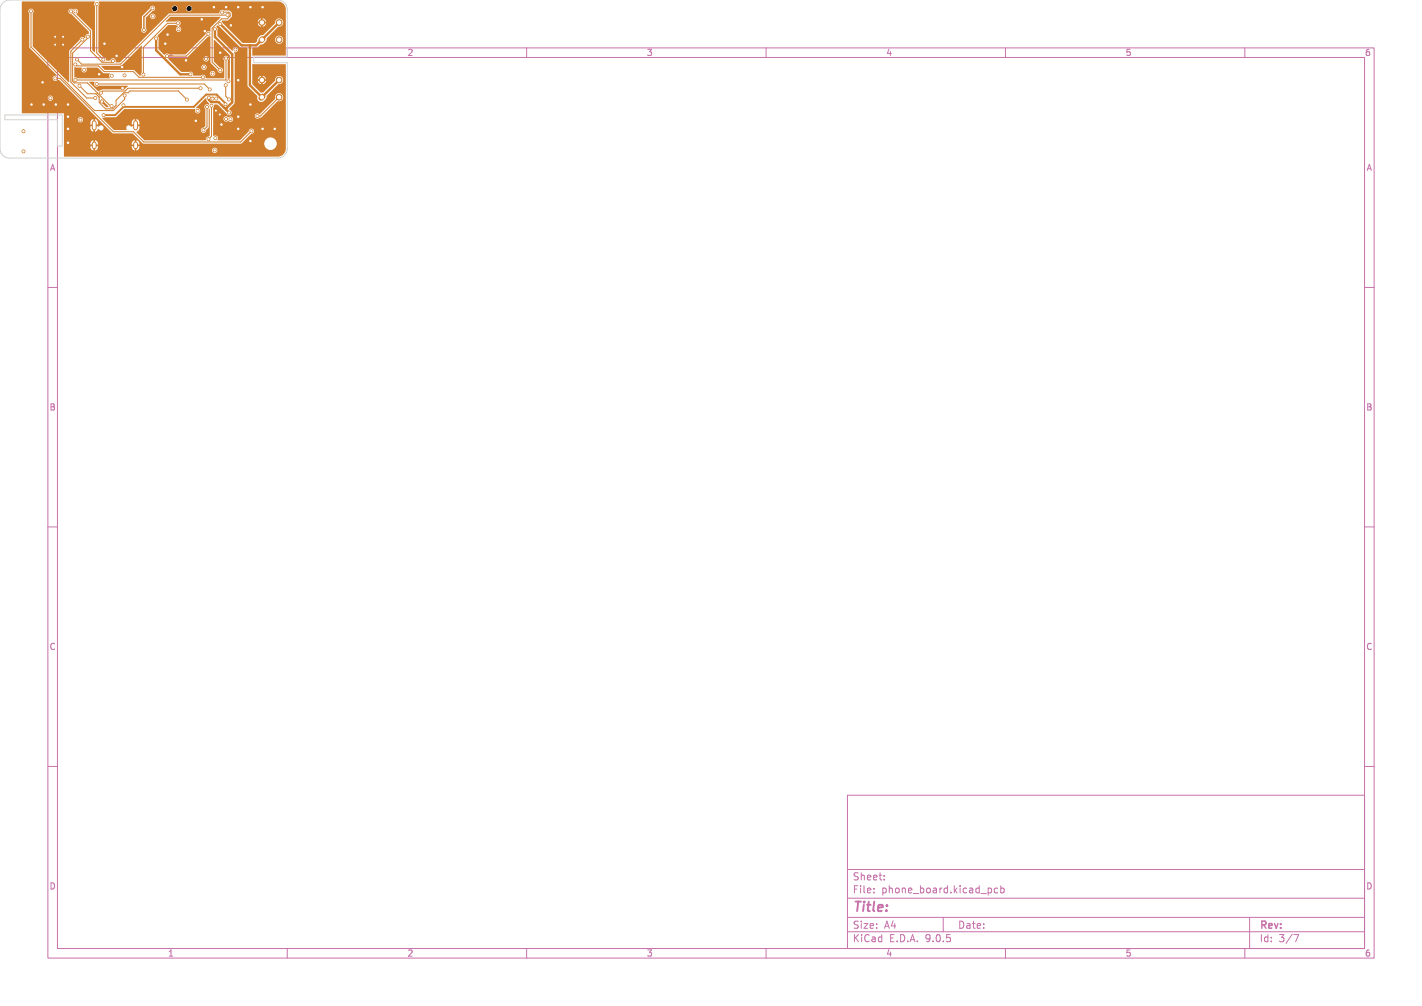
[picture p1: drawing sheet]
<svg xmlns="http://www.w3.org/2000/svg" width="297mm" height="210mm" viewBox="0 0 297 210" stroke-linecap="round" stroke-linejoin="round" font-family="sans-serif">
<defs><g id="words">
<text font-size="2.8" fill="#c872ab" x="178" y="190.9">Title:</text>
<g font-size="2.1" fill="#c872ab">
<text x="178" y="184">Sheet:</text>
<text x="178" y="186.7">File:</text>
<text x="184.1" y="186.7">phone_board.kicad_pcb</text>
<text x="178" y="196.9">KiCad</text>
<text x="178" y="194.1">Size:</text>
<text x="184.7" y="194.1">A4</text>
<text x="185.7" y="196.9">E.D.A.</text>
<text x="193.3" y="196.9">9.0.5</text>
<text x="200" y="194.1">Date:</text>
<text x="263" y="194.3">Rev:</text>
<text x="263" y="196.9">Id:</text>
<text x="267.1" y="196.9">3/7</text>
</g>
<text font-size="1.8" fill="#fff" x="35" y="11.9">1</text>
<g font-size="1.8" fill="#c872ab">
<text x="85" y="11.9">2</text>
<text x="135" y="11.9">3</text>
<text x="185" y="11.9">4</text>
<text x="235" y="11.9">5</text>
<text x="285" y="11.9">6</text>
<text x="10.3" y="35.9">A</text>
<text x="285.4" y="35.9">A</text>
<text x="10.3" y="85.9">B</text>
<text x="285.3" y="85.9">B</text>
<text x="10.3" y="135.9">C</text>
<text x="285.3" y="135.9">C</text>
<text x="10.3" y="185.9">D</text>
<text x="285.3" y="185.9">D</text>
<text x="35" y="199.9">1</text>
<text x="85" y="199.9">2</text>
<text x="135" y="199.9">3</text>
<text x="185" y="199.9">4</text>
<text x="235" y="199.9">5</text>
<text x="285" y="199.9">6</text>
</g>
</g></defs>
<g fill="none" stroke="#c872ab" stroke-width=".21">
<path d="M10 10h277v190h-277zM12 12h273v186h-273zM60 10v2M110 10v2M160 10v2M210 10v2M260 10v2M10 60h2M285 60h2M10 110h2M285 110h2M10 160h2"/>
<path d="M177 166h108v32h-108zM285 160h2M60 198v2M110 198v2M160 198v2M177 194.5h108M177 191.5h108M177 187.5h108M177 181.5h108M182.5 186.3v.1M182.5 185.5v.1M184.7 183.6v.1"/>
<path d="M184.7 182.8v.1M197 191.5v3M207 185.5l.1 .2-.1 .6M208.4 185.5l-.4-.1-.3 .3 .1 .6h.6M209 185.5l.5-.1 .2 .3-.1 .6h-.6M209 184.9v1.5M210 198v2M260 198v2M261 191.5v6.5M270.2 195.1h1l-.6 1.5"/>
</g>
<path d="M19.7 25.6v1.1M19.7 30.1v.6M28.3 25.6v1.1M28.3 30.1v.6" fill="none" stroke="#ce7d2c" stroke-width="1"/>
<path d="M54.8 8.2l-.2 .2M54.8 20.2l-.2 .2" fill="none" stroke="#ce7d2c" stroke-width="1.2"/>
<g fill="#ce7d2c" stroke="#ce7d2c" stroke-width=".21">
<circle cx="58.3" cy="8.3" r=".6"/>
<circle cx="58.3" cy="4.7" r=".6"/>
<circle cx="54.7" cy="4.7" r=".6"/>
<circle cx="58.3" cy="20.3" r=".6"/>
<circle cx="58.3" cy="16.7" r=".6"/>
<circle cx="54.7" cy="16.7" r=".6"/>
<circle cx="11.7" cy="21.8" r=".3"/>
<circle cx="46.3" cy="26" r=".3"/>
<circle cx="44.4" cy="20.6" r=".3"/>
<circle cx="11.5" cy="7.7" r=".25"/>
<circle cx="34.5" cy="9.1" r=".3"/>
<circle cx="13.2" cy="9.3" r=".25"/>
<circle cx="45.1" cy="23.1" r=".25"/>
<circle cx="54.8" cy="26.9" r=".3"/>
<circle cx="6.6" cy="21.8" r=".3"/>
<circle cx="38.9" cy="12.6" r=".3"/>
<circle cx="48.2" cy="5.3" r=".3"/>
<circle cx="49.8" cy="24.4" r=".3"/>
<circle cx="49.8" cy="26.9" r=".3"/>
<circle cx="46" cy="11" r=".3"/>
<circle cx="24.4" cy="11.7" r=".3"/>
<circle cx="14.2" cy="26.9" r=".3"/>
<circle cx="11.5" cy="9.3" r=".25"/>
<circle cx="42.1" cy="4" r=".3"/>
<circle cx="49.8" cy="1.5" r=".3"/>
<circle cx="9.1" cy="21.8" r=".3"/>
<circle cx="54.8" cy="1.5" r=".3"/>
<circle cx="35" cy="7.2" r=".3"/>
<circle cx="49.8" cy="16.7" r=".3"/>
<circle cx="14.2" cy="21.8" r=".3"/>
<circle cx="45.9" cy="23.9" r=".25"/>
<circle cx="25.5" cy="14" r=".3"/>
<circle cx="40.9" cy="25.2" r=".3"/>
<circle cx="57.4" cy="26.9" r=".3"/>
<circle cx="21.3" cy="21.2" r=".3"/>
<circle cx="52.3" cy="29.4" r=".3"/>
<circle cx="20.7" cy="15.5" r=".3"/>
<circle cx="47.2" cy="1.5" r=".3"/>
<circle cx="44.7" cy="1.5" r=".3"/>
<circle cx="25.6" cy="18.4" r=".3"/>
<circle cx="52.3" cy="21.8" r=".3"/>
<circle cx="14.2" cy="24.4" r=".3"/>
<circle cx="52.3" cy="1.5" r=".3"/>
<circle cx="21.8" cy="9.1" r=".3"/>
<circle cx="42.8" cy="6.5" r=".3"/>
<circle cx="8.9" cy="17.2" r=".3"/>
<circle cx="14.2" cy="29.8" r=".3"/>
<circle cx="13.2" cy="7.7" r=".25"/>
<circle cx="21.6" cy="24" r=".3"/>
<circle cx="47.1" cy="21.8" r=".3"/>
<circle cx="25.8" cy="22" r=".3"/>
<circle cx="23.3" cy="22.1" r=".3"/>
<circle cx="18.4" cy="7.6" r=".3"/>
<circle cx="17.2" cy="8.3" r=".3"/>
<circle cx="19.9" cy="20.5" r=".3"/>
<circle cx="42.5" cy="27.2" r=".3"/>
<circle cx="43.2" cy="22.3" r=".3"/>
<circle cx="32.6" cy="8" r=".3"/>
<circle cx="41.3" cy="23.1" r=".3"/>
<circle cx="39.8" cy="15.5" r=".3"/>
<circle cx="44.8" cy="31.4" r=".3"/>
<circle cx="45" cy="28.8" r=".3"/>
<circle cx="48.1" cy="24.9" r=".3"/>
<circle cx="42.4" cy="16.1" r=".3"/>
<circle cx="15.7" cy="13.5" r=".3"/>
<circle cx="21.1" cy="19.4" r=".3"/>
<circle cx="41.9" cy="18.4" r=".3"/>
<circle cx="47.2" cy="24.8" r=".3"/>
<circle cx="44.9" cy="6.1" r=".3"/>
<circle cx="43.6" cy="20.4" r=".3"/>
<circle cx="47.8" cy="23.5" r=".3"/>
<circle cx="37.3" cy="6.1" r=".3"/>
<circle cx="43.5" cy="29.1" r=".3"/>
<circle cx="44.2" cy="22.1" r=".3"/>
<circle cx="30.1" cy="6.3" r=".3"/>
<circle cx="31.8" cy="1.8" r=".3"/>
<circle cx="10.5" cy="20.5" r=".3"/>
<circle cx="16.8" cy="25" r=".3"/>
<circle cx="44.4" cy="15.4" r=".3"/>
<circle cx="23.3" cy="15.8" r=".3"/>
<circle cx="47.7" cy="17" r=".3"/>
<circle cx="29.9" cy="15.6" r=".3"/>
<circle cx="26" cy="15.7" r=".3"/>
<circle cx="37.2" cy="4.9" r=".3"/>
<circle cx="17.6" cy="14.6" r=".3"/>
<circle cx="43.5" cy="7.1" r=".3"/>
<circle cx="46" cy="5" r=".3"/>
<circle cx="43" cy="12.3" r=".3"/>
<circle cx="16.1" cy="12.4" r=".3"/>
<circle cx="47.5" cy="3.1" r=".3"/>
<circle cx="52.5" cy="27.4" r=".3"/>
<circle cx="11.6" cy="16.4" r=".3"/>
<circle cx="47.2" cy="12.2" r=".3"/>
<circle cx="45.2" cy="20.6" r=".3"/>
<circle cx="4.9" cy="27.4" r=".3"/>
<circle cx="15.7" cy="16.7" r=".3"/>
<circle cx="4.9" cy="31.6" r=".3"/>
<circle cx="16.6" cy="17.9" r=".3"/>
<circle cx="39" cy="20.8" r=".3"/>
<circle cx="42.6" cy="14" r=".3"/>
<circle cx="43.8" cy="18.7" r=".3"/>
<circle cx="20.2" cy="17.5" r=".3"/>
<circle cx="31.9" cy="3.4" r=".3"/>
<circle cx="15.7" cy="2.4" r=".3"/>
<circle cx="20.2" cy=".8" r=".3"/>
<circle cx="21.6" cy="12.4" r=".3"/>
<circle cx="14.8" cy="2.4" r=".3"/>
<circle cx="23.6" cy="12.7" r=".3"/>
<circle cx="26" cy="19.9" r=".3"/>
<circle cx="6.5" cy="2.4" r=".3"/>
<circle cx="49.2" cy="10.3" r=".3"/>
<circle cx="53.8" cy="24.2" r=".3"/>
<circle cx="47.1" cy="17.8" r=".3"/>
<circle cx="47.8" cy="20.7" r=".3"/>
<circle cx="46" cy="14.7" r=".3"/>
<circle cx="46.4" cy="2.6" r=".3"/>
</g>
<path d="M25.8 22.3l-1.7 1.7h-2.5M25.8 22v.3M47.1 21.8v-.2l-1.9-1.9h-2.1l-2.6 2.6h-14.7" fill="none" stroke="#ce7d2c" stroke-width=".4"/>
<g fill="none" stroke="#ce7d2c" stroke-width=".21">
<path d="M6.5 2.4v7.4l13.2 13.3h4l2.3-2.4v-.8M11.6 16.4h.9l11.2 11.1h4.2l2.1 2.1h20.3l2.2-2.2M14.8 2.4l4.1 4.1v4.1l2.4 2.4h2l.3-.3M15.7 13.5l.3 .3h4.6l1.1 1.1h6.1l1.2 1.2h13.4M16.6 17.9l1.7 1.7h1.7M17.2 8.3l-2.4 2.4v6.5l3.3 3.3h1.8M18.4 7.7v.2l-3.2 3.2v5.9l.3 .3h2.8l4.8 4.8M20 19.6l.7 .7M20 19.6h.1M20.2 17.5h22.5l1.1 1.2M20.2 .8v10.3l1.4 1.3M20.4 19.4h.1"/>
<path d="M37.2 4.9h-2.2l-5.1 5v5.7M41.9 18.4h-15.2l-.6 .6h-4.7l-.3 .4M43.5 7.1l-4.6 4.6h-4M46.4 2.6l1.4-.1 .3 .3v.5l-.6 .6h-1.2l-2 2v7.1l1.7 1.7M47.1 17.8v2.3l.7 .6M47.2 12.2v4.5h-31.4M47.5 3.1l-12.1 .1-10.2 10.2h-8.2l-.9-1M19.9 20.5h.1M20.7 20.3h.1M20.7 20.3v1.1l1.3 1.3h1.5l.7-.7v-1l1.6-1.6h1l.3-.4h10.1l1.8 1.8M23.1 22.1h.2M23.1 22.1h.1"/>
<path d="M43.2 22.3v4.1l-.7 .8M44.2 22.1v6.3l-.7 .7M58.3 20.3l-3.9 3.9h-.6"/>
</g>
<path d="M32.6 8v2.5l5 5h2.2M44.9 6.1v1.6l3.6 3.6v10.1l-1.2 1.2M52.2 9.5v8.3l2.5 2.5 3.6-3.6M58.3 4.7l-4.8 4.8h-3l-4.5-4.5M43.6 20.4v.4l.5 .5h1.5l1.3 1.3h.4M47.3 22.6v.3l.5 .6" fill="none" stroke="#ce7d2c" stroke-width=".5"/>
<path d="M31.8 1.8l-1.7 1.7v2.8" fill="none" stroke="#ce7d2c" stroke-width=".3"/>
<g fill="#ce7d2c">
<path d="M4.6 .3h15.1l.1 .1a.61 .61 0 0 0 .1 .9l-.1 9.6-.5-.5-.1-4.1-3.2-3.4a.6 .6 0 0 0 .1-.9 .6 .6 0 0 0-.9 0 .56 .56 0 0 0-.9 .2 .56 .56 0 0 0 .6 .8l3.6 3.6 .1 .4a.76 .76 0 0 0-.8 1 .66 .66 0 0 0-.7-.3 .66 .66 0 0 0-.5 .7l-2.1 2.2v6.5l-.2 .1-7.4-7.5-.1-6.9a.57 .57 0 0 0 .1-.8 .57 .57 0 0 0-.8 0 .57 .57 0 0 0 0 .8v7.2l5.7 5.7v.1a.57 .57 0 0 0-.7 .3 .57 .57 0 0 0 .2 .7 .57 .57 0 0 0 .7-.1h.4l11 11.1 4.3 .1 2.2 2.1 25.3-.1a1.3 1.3 0 0 0 1.8 1.3 1.3 1.3 0 0 0 .3-2.2 1.3 1.3 0 0 0-2.1 .7v.2h-4.7l2-2a.56 .56 0 0 0 .5-.5 .56 .56 0 0 0-.6-.6 .56 .56 0 0 0-.5 .7l-1.8 1.8-4.7-.1a.62 .62 0 0 0-.1-.8 .62 .62 0 0 0-.8 0v-3.6h2.2a.64 .64 0 0 0 .3 .5 .64 .64 0 0 0 .7 0 .57 .57 0 0 0 .8-.1 .57 .57 0 0 0 0-.8 .57 .57 0 0 0-.9 .1l-.2-.2a.56 .56 0 0 0-.7 .5h-2.2v-.7h8.7v.2a.58 .58 0 0 0 .4 .5 .58 .58 0 0 0 .6-.2l.4-.1 3.4-3.4a.85 .85 0 0 0 1.1-.7 .85 .85 0 0 0-.9-1 .85 .85 0 0 0-.7 1.1l-3.2 3.3h-.2a.56 .56 0 0 0-.9 .3h-8.7v-1.6l.2-.6 .8-.1 1.8 1.9a.59 .59 0 0 0 1 0 .59 .59 0 0 0-.4-.9l1.1-1.4-.1-10.5a.59 .59 0 0 0 .8-.5 .59 .59 0 0 0-.6-.6 .59 .59 0 0 0-.5 .8l-3.2-3.1 .1-1.5a.42 .42 0 0 1-.1-.7l4.8 4.6 1.5 .1v7.9l2.1 2.2a.86 .86 0 0 0 .2 1 .86 .86 0 0 0 1.1 0l.5-.5 .1-.6 2.4-2.4a.86 .86 0 0 0 1-1.1 .86 .86 0 0 0-1.5-.3l-.2 .7-2.4 2.4h-.6l-1.7-1.7v-1.1h1.7v.4h-.6l.1 .2 .6 .5v-.6h.4v.6l.5-.3 .2-.4h-.6v-.4l.6-.1-.3-.4-.4-.2v.6h-.4v-.6l-.4 .2-.3 .5h-1.1v-3.1l7 .1v17.5a1.7 1.7 0 0 1-1.7 1.7l-44.6-.1-.1-2.6h5.6v.2h.5v.3h-.5a.81 .81 0 0 0 .6 .9v-.5h.4v.5l.5-.4 .1-.5h-.5v-.3h.5v-.2h7v.2h.5v.3h-.5a.81 .81 0 0 0 .6 .9v-.5h.4v.5l.3-.1h15.5v.2a.56 .56 0 0 0 .8 .4 .56 .56 0 0 0 0-1 .56 .56 0 0 0-.8 .4h-15.5l.2-.3 .1-.5h-.5v-.3h.5v-.2l-.2-.5-.4-.2v.5h-.4v-.5l-.4 .2-.2 .5h-7l-.2-.5-.4-.2v.5h-.4v-.5l-.4 .2-.2 .5h-5.6v-5.1h2.9a.55 .55 0 0 0 .7 .6h2v.5h.5v.3h-.5v.7l.5 .5 .1-.5h.4v.5l.3-.2 .3-.4a.57 .57 0 0 0 .9 .3 .57 .57 0 0 0 0-.9 .57 .57 0 0 0-.8 .2l-.6-.2v-.3h.5v-.5l-.2-.4-.4-.2v.5h-.4v-.6l-.4 .3-.2 .4h-2a.55 .55 0 0 0 .3-.9 .55 .55 0 0 0-1 .3h-2.9v-1.2l-8.7-.1v-3.2h5.4a.56 .56 0 0 0 .7 .6 .56 .56 0 0 0 .2-.9 .56 .56 0 0 0-.9 .2v.1h-5.4z"/>
<path d="M21.4 24.6l2.8-.1 1.8-1.7h14.8a.55 .55 0 0 0 .1 .8 .55 .55 0 0 0 .8-.3 .55 .55 0 0 0-.5-.7h-.2v-.1l2-2 .2 .6 .5 .5v.2a.63 .63 0 0 0-.9 .1 .63 .63 0 0 0 .1 .9v3.5l-.3 .3a.57 .57 0 0 0-.7 .6 .57 .57 0 0 0 .6 .5 .57 .57 0 0 0 .6-.6l.5-.6v-3.7l.1-.1 .1 .1v5.5l-.2 .2a.77 .77 0 0 0-.7 .8h-12.7l-1.7-1.7 .4-.4 .2-.4v-.5h-.5v-.3h.5l-.2-.9-.4-.3v.6h-.4v-.6l-.3 .2-.2 .4-.1 .6h.5v.3l-.5 .2a.6 .6 0 0 0-.9-.2 .6 .6 0 0 0-.2 .8h-2.6l-2.4-2.4z"/>
<path d="M21.1 20.8h.1l1.5 1.5h-.5l-1.1-1z"/>
<path d="M44.2 20.2l.5 .1-.2 .5a.36 .36 0 0 1-.4-.2 .36 .36 0 0 1 .1-.4z"/>
<path d="M18.6 17.1h1.1a.62 .62 0 0 0 .1 .8 .62 .62 0 0 0 .9 0h5.9l.1 .1-.7 .7h-4.6l-.9 .4z"/>
<path d="M35.2 12.2l.1-.1 3.7-.1 4.4-4.3 .5-.2 .1 5.5 1.4 1.6a.57 .57 0 0 0 .6 .6 .57 .57 0 0 0 .6-.6 .57 .57 0 0 0-.7-.5l-1.2-1.3v-4.5l3.3 3.3-.1 4.8-.3-.1v-3.6a.57 .57 0 0 0 0-.9 .57 .57 0 0 0-.8 0 .57 .57 0 0 0 0 .9v3.6h-3.8a.66 .66 0 0 0-.3-.6 .66 .66 0 0 0-.8 .1h-1.5l-.1-.5h3.6a.56 .56 0 0 0 .7 .6 .56 .56 0 0 0 .2-.9 .56 .56 0 0 0-.9 .1v.2h-3.6l-.4-.3h-2l-1.1-1h5.3a.56 .56 0 0 0 .7 .6 .56 .56 0 0 0 .2-.9 .56 .56 0 0 0-.9 .1v.2h-5.3l-1.7-1.8h7.4a.56 .56 0 0 0 .7 .6 .56 .56 0 0 0 .3-.9 .56 .56 0 0 0-1 .2v.1z"/>
<path d="M15.5 14l1.6 .1a.61 .61 0 0 0 0 .9 .61 .61 0 0 0 .9 0 .61 .61 0 0 0 0-.9h2.4l1.2 1.2h1.3l-.1 .6 .1 .4h-6.7l-.7-.2z"/>
<path d="M21.2 13.8l4.1-.1 4.2-4.1h.2l-.1 5.5-.2 .7h-.2l-1.3-1.2h-6z"/>
<path d="M20.6 .4l37.4-.1a1.7 1.7 0 0 1 1.7 1.7v9.6h-7l.1-1.6 1-.1 .6-.6 .7-.2 .5-.5 .1-.4h1.7v.2a.85 .85 0 0 0 1.3 .6 .85 .85 0 0 0 0-1.4 .85 .85 0 0 0-1.3 .6h-1.7v-.1l2.5-2.5a.85 .85 0 0 0 1-.9 .85 .85 0 0 0-.9-.9 .85 .85 0 0 0-.9 1l-2.4 2.5-.6 .1-.5 .5-.2 .7-.3 .3-2.7 .1-4.4-4.5h8.1v.4h-.6l.1 .2 .6 .5v-.6h.4v.6l.6-.5 .1-.2h-.6v-.4h.6l-.1-.2-.6-.5v.6h-.4v-.6l-.5 .3-.2 .4h-7.5l.1-.2h1.2l.8-.9v-.7l-.4-.4-1.3-.1a.64 .64 0 0 0-.7 0 .64 .64 0 0 0-.3 .6h-10.4l-10.2 10.2h-.9a.62 .62 0 0 0-.4-.8 .62 .62 0 0 0-.8 .4h-.8l-.2-.5-.5-.2-.9-1v-4.7h8.9v.2a.56 .56 0 0 0 .8 .4 .56 .56 0 0 0 .2-.9v-2.2l.3-.4h.6v.2a.56 .56 0 0 0 .8 .4 .56 .56 0 0 0 0-.9 .56 .56 0 0 0-.8 .3h-.6l1-1 .5-.2 .1-.4h3.5v.2a.63 .63 0 0 0 .7 .5 .63 .63 0 0 0 .5-.7h1.8v.2a.63 .63 0 0 0 .9 .4 .63 .63 0 0 0 0-1 .63 .63 0 0 0-.9 .4h-1.8l-.1-.3-.3-.2a.63 .63 0 0 0-.8 .5h-3.5a.57 .57 0 0 0-.6-.5 .57 .57 0 0 0-.5 .6l-1.6 1.6-.1 2.5-.1 .3h-8.9v-5a.67 .67 0 0 0 0-.8z"/>
<path d="M35.5 3.5h10.5v.2l-2 2-.1 .9a.68 .68 0 0 0-1 .6l-4.1 4.1h-3.6a.8 .8 0 0 0-.9 .1l-1.2-1.1 .1-2.3-.3-.5 2.3-2.3h1.5l.5 .3a.61 .61 0 0 0-.4 .7 .61 .61 0 0 0 .6 .5 .6 .6 0 0 0 .5-.7 .6 .6 0 0 0-.6-.5 .59 .59 0 0 0 .4-.7 .59 .59 0 0 0-.7-.5l-.3 .2-2 .1z"/>
</g>
<path d="M.6 .6l.7-.5 .7-.1h56a2 2 0 0 1 2 2v9.9h-7v1.2h7v17.9a2 2 0 0 1-2 2h-56a2 2 0 0 1-2-2v-29l.2-.8zM1 24h12v6.5h-1v-5.5h-11z" fill="none" stroke="#d0d2cd" stroke-width=".21"/>
<g fill="#fff" stroke="#fff" stroke-width=".21">
<circle cx="11.7" cy="21.8" r=".15"/>
<circle cx="46.2" cy="26" r=".15"/>
<circle cx="44.4" cy="20.6" r=".15"/>
<circle cx="11.5" cy="7.7" r=".1"/>
<circle cx="34.5" cy="9.1" r=".15"/>
<circle cx="13.2" cy="9.3" r=".1"/>
<circle cx="45.1" cy="23.1" r=".1"/>
<circle cx="54.8" cy="26.9" r=".15"/>
<circle cx="6.6" cy="21.8" r=".15"/>
<circle cx="38.8" cy="12.6" r=".15"/>
<circle cx="48.2" cy="5.3" r=".15"/>
<circle cx="49.8" cy="24.4" r=".15"/>
<circle cx="49.8" cy="26.9" r=".15"/>
<circle cx="46" cy="11" r=".15"/>
<circle cx="24.4" cy="11.7" r=".15"/>
<circle cx="14.2" cy="26.9" r=".15"/>
<circle cx="11.5" cy="9.3" r=".1"/>
<circle cx="42.1" cy="4" r=".15"/>
<circle cx="49.8" cy="1.5" r=".15"/>
<circle cx="9.1" cy="21.8" r=".15"/>
<circle cx="54.8" cy="1.5" r=".15"/>
<circle cx="35" cy="7.2" r=".15"/>
<circle cx="49.8" cy="16.7" r=".15"/>
<circle cx="14.2" cy="21.8" r=".15"/>
<circle cx="45.9" cy="23.9" r=".1"/>
<circle cx="25.5" cy="14" r=".15"/>
<circle cx="40.9" cy="25.2" r=".15"/>
<circle cx="57.4" cy="26.9" r=".15"/>
<circle cx="21.3" cy="21.2" r=".15"/>
<circle cx="52.3" cy="29.4" r=".15"/>
<circle cx="20.7" cy="15.5" r=".15"/>
<circle cx="47.2" cy="1.5" r=".15"/>
<circle cx="44.7" cy="1.5" r=".15"/>
<circle cx="25.6" cy="18.4" r=".15"/>
<circle cx="52.3" cy="21.8" r=".15"/>
<circle cx="14.2" cy="24.4" r=".15"/>
<circle cx="52.3" cy="1.5" r=".15"/>
<circle cx="21.8" cy="9.1" r=".15"/>
<circle cx="42.8" cy="6.5" r=".15"/>
<circle cx="8.9" cy="17.2" r=".15"/>
<circle cx="14.2" cy="29.8" r=".15"/>
<circle cx="13.2" cy="7.7" r=".1"/>
<circle cx="21.6" cy="24" r=".15"/>
<circle cx="47.1" cy="21.8" r=".15"/>
<circle cx="25.8" cy="22" r=".15"/>
<circle cx="23.3" cy="22.1" r=".15"/>
<circle cx="18.4" cy="7.7" r=".15"/>
<circle cx="17.2" cy="8.3" r=".15"/>
<circle cx="19.9" cy="20.5" r=".15"/>
<circle cx="42.5" cy="27.2" r=".15"/>
<circle cx="43.2" cy="22.3" r=".15"/>
<circle cx="32.6" cy="8" r=".15"/>
<circle cx="41.3" cy="23.1" r=".15"/>
<circle cx="39.8" cy="15.5" r=".15"/>
<circle cx="44.8" cy="31.4" r=".15"/>
<circle cx="45" cy="28.8" r=".15"/>
<circle cx="48.1" cy="24.9" r=".15"/>
<circle cx="42.4" cy="16.1" r=".15"/>
<circle cx="15.7" cy="13.5" r=".15"/>
<circle cx="21.1" cy="19.4" r=".15"/>
<circle cx="41.9" cy="18.4" r=".15"/>
<circle cx="47.2" cy="24.8" r=".15"/>
<circle cx="44.9" cy="6.1" r=".15"/>
<circle cx="43.6" cy="20.4" r=".15"/>
<circle cx="47.8" cy="23.5" r=".15"/>
<circle cx="37.3" cy="6.1" r=".15"/>
<circle cx="43.5" cy="29.1" r=".15"/>
<circle cx="44.2" cy="22.1" r=".15"/>
<circle cx="30.1" cy="6.3" r=".15"/>
<circle cx="31.8" cy="1.7" r=".15"/>
<circle cx="10.5" cy="20.5" r=".15"/>
<circle cx="16.8" cy="25" r=".15"/>
<circle cx="44.4" cy="15.4" r=".15"/>
<circle cx="23.3" cy="15.8" r=".15"/>
<circle cx="47.7" cy="17" r=".15"/>
<circle cx="29.9" cy="15.6" r=".15"/>
<circle cx="26" cy="15.7" r=".15"/>
<circle cx="37.2" cy="4.9" r=".15"/>
<circle cx="17.6" cy="14.6" r=".15"/>
<circle cx="43.5" cy="7.1" r=".15"/>
<circle cx="46" cy="5" r=".15"/>
<circle cx="43.1" cy="12.3" r=".15"/>
<circle cx="16.1" cy="12.4" r=".15"/>
<circle cx="47.5" cy="3.1" r=".15"/>
<circle cx="52.5" cy="27.4" r=".15"/>
<circle cx="11.6" cy="16.4" r=".15"/>
<circle cx="47.2" cy="12.2" r=".15"/>
<circle cx="45.2" cy="20.6" r=".15"/>
<circle cx="4.9" cy="27.4" r=".15"/>
<circle cx="15.8" cy="16.7" r=".15"/>
<circle cx="4.9" cy="31.6" r=".15"/>
<circle cx="16.6" cy="17.9" r=".15"/>
<circle cx="39" cy="20.8" r=".15"/>
<circle cx="42.6" cy="14" r=".15"/>
<circle cx="43.8" cy="18.7" r=".15"/>
<circle cx="20.2" cy="17.5" r=".15"/>
<circle cx="31.9" cy="3.4" r=".15"/>
<circle cx="15.7" cy="2.4" r=".15"/>
<circle cx="20.2" cy=".8" r=".15"/>
<circle cx="21.6" cy="12.4" r=".15"/>
<circle cx="14.8" cy="2.4" r=".15"/>
<circle cx="23.6" cy="12.7" r=".15"/>
<circle cx="26" cy="19.9" r=".15"/>
<circle cx="6.5" cy="2.4" r=".15"/>
<circle cx="49.2" cy="10.3" r=".15"/>
<circle cx="53.8" cy="24.2" r=".15"/>
<circle cx="47.1" cy="17.8" r=".15"/>
<circle cx="47.8" cy="20.7" r=".15"/>
<circle cx="46" cy="14.7" r=".15"/>
<circle cx="46.4" cy="2.6" r=".15"/>
<circle cx="21.1" cy="26.7" r=".32"/>
<circle cx="26.9" cy="26.7" r=".32"/>
<circle cx="54.7" cy="8.3" r=".35"/>
<circle cx="58.3" cy="8.3" r=".35"/>
<circle cx="58.3" cy="4.7" r=".35"/>
<circle cx="54.7" cy="4.7" r=".35"/>
<circle cx="56.5" cy="30" r="1.1"/>
<circle cx="28" cy="20.6" r="1.1"/>
<circle cx="54.7" cy="20.3" r=".35"/>
<circle cx="58.3" cy="20.3" r=".35"/>
<circle cx="58.3" cy="16.7" r=".35"/>
<circle cx="54.7" cy="16.7" r=".35"/>
</g>
<g fill="#000" stroke="#000" stroke-width=".21">
<circle cx="36.5" cy="1.8" r=".42"/>
<circle cx="39.5" cy="1.8" r=".42"/>
</g>
<path d="M19.7 25.6v1.1M19.7 30.1v.6M28.3 25.6v1.1M28.3 30.1v.6" fill="none" stroke="#fff" stroke-width=".6"/>
<use href="#words"/>
</svg>
